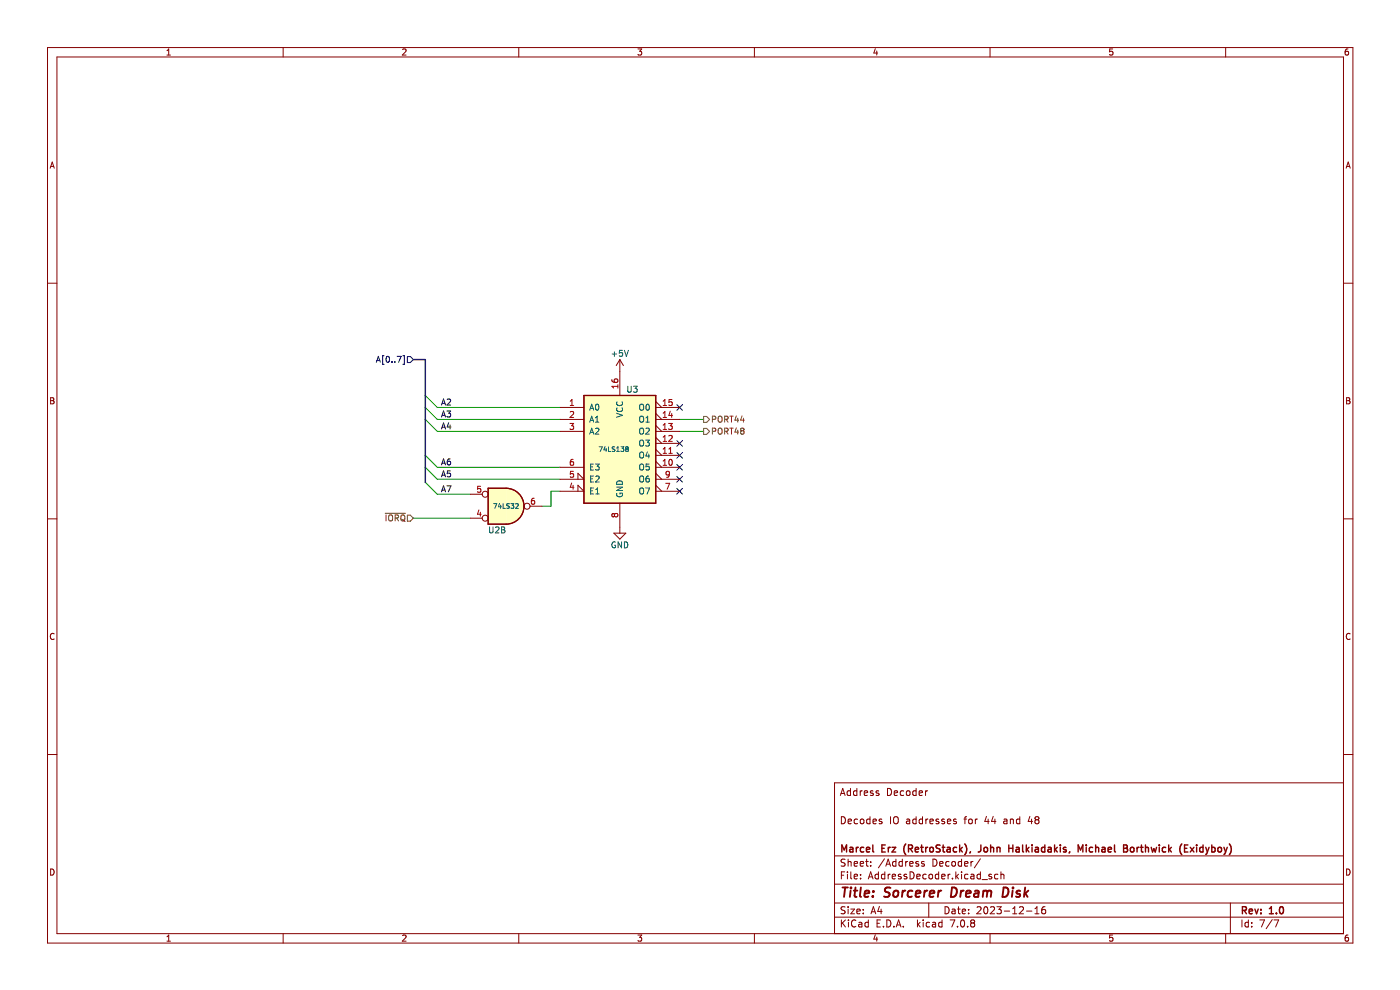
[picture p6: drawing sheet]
<svg xmlns="http://www.w3.org/2000/svg" width="297mm" height="210mm" viewBox="0 0 297 210" stroke-linecap="round" stroke-linejoin="round" font-family="sans-serif">
<g fill="none" stroke="#840000" stroke-width=".21">
<path d="M10.1 10.1h276.9v189.9h-276.9zM12.1 12.1h272.9v185.9h-272.9zM35.4 11.7h.8M35.4 10.8l.4-.4v1.3M60.1 10.1v2M85.4 10.5l.5-.1 .2 .4-.8 .9h.8M110.1 10.1v2M135.3 10.4h.8l-.4 .5 .4 .1v.6l-.2 .1-.6-.1M160 10.1v2M185.7 10.3l-.3 .9h.8M186 10.8v.9M210 10.1v2"/>
<path d="M236 10.4h-.6v.6l.6-.1v.7l-.1 .1-.5-.1M260 10.1v2M286 10.4h-.4l-.2 .3v.7l.2 .3 .4-.1v-.7h-.4l-.2 .2M10.6 35.7l.5-1.3 .4 1.3M10.8 35.3h.6M285.6 35.7l.4-1.3 .4 1.3M285.7 35.3h.6M10.1 60.1h2M285 60.1h2M10.7 84.4h.5l.2 .2-.2 .4 .2 .1 .1 .3-.3 .3h-.5zM10.7 85h.5M285.7 84.4h.4l.3 .2-.3 .4 .3 .1v.3l-.2 .3h-.5z"/>
<path d="M285.7 85h.4M10.1 110.1h2M285 110.1h2M11.5 134.5a.58 .58 0 0 0-.8 .5 .58 .58 0 0 0 .8 .5M286.4 134.5a.58 .58 0 0 0-.8 .5 .58 .58 0 0 0 .8 .5M10.1 160.1h2M178.3 168.7l.5-1.5 .5 1.5M178.4 168.3h.7M178.5 173.2a.76 .76 0 0 1 .9 .8 .76 .76 0 0 1-.9 .7zM179.9 174.2l.7-.1v-.3l-.5-.1-.2 .3 .1 .7h.6M180.4 167.2v1.5M180.4 167.8l-.4-.1-.3 .3 .2 .7h.5"/>
<path d="M181.8 167.2v1.5M181.8 167.8l-.5-.1-.2 .3 .1 .7h.6M181.9 173.8l-.4-.1-.3 .3 .1 .7h.6M182.5 167.7v1M182.6 173.9l.2-.2 .4 .2 .1 .6-.2 .2h-.3l-.2-.1zM182.9 167.7l-.4 .3M183.3 168.2l.8-.1-.1-.3-.4-.1-.3 .3 .1 .7h.6M184.6 173.8l-.5-.1-.3 .3 .2 .7h.6M184.6 173.2v1.5M185.2 174.2l.7-.1-.1-.3-.4-.1-.2 .3 .1 .7h.5M185.2 167.8l-.4-.1-.2 .3 .1 .2 .5 .1v.4h-.6M186.4 167.8l-.3-.1-.3 .3 .1 .2 .5 .1v.4h-.6"/>
<path d="M187.1 173.8l-.4-.1-.2 .3 .1 .2 .5 .1v.4h-.6M188.3 167.2a.76 .76 0 0 1 .8 .8 .76 .76 0 0 1-.8 .7zM188.9 173.2v1.5M189.6 173.5l.3-.3a.5 .5 0 0 1 .7 .5v.5a.5 .5 0 0 1-.5 .6 .5 .5 0 0 1-.5-.6zM189.7 168.2l.7-.1-.1-.3-.4-.1-.2 .3 .1 .7h.5M191.7 167.8l-.4-.1-.3 .3 .1 .7h.6M192.3 167.9l.3-.2 .4 .2 .1 .6-.2 .2h-.3l-.3-.1zM192.3 173.8h.6l.1 .9M193 174.1l-.5 .1-.2 .2 .2 .3h.5M194.3 173.8l-.4-.1-.3 .3 .2 .7h.5M194.3 167.2v1.5M194.3 173.2v1.5"/>
<path d="M194.3 167.8l-.4-.1-.3 .3 .2 .7h.5M195 168.2l.7-.1-.1-.3-.4-.1-.2 .3 .1 .7h.5M195.7 173.8l-.4-.1-.3 .3 .1 .7h.6M195.7 173.2v1.5M196.3 167.7v1M196.4 173.7v1M196.8 167.7l-.5 .3M196.8 173.7l-.4 .3M197.3 174.2l.7-.1-.1-.3-.4-.1-.2 .3v.7h.6M199.1 173.8l-.3-.1-.2 .3v.2l.5 .1v.4h-.5M200.3 173.8l-.3-.1-.2 .3v.2l.5 .1v.4h-.5M201 174.2l.7-.1-.1-.3-.4-.1-.2 .3 .1 .7h.5"/>
<path d="M202.8 173.8l-.3-.1-.2 .3v.2l.5 .1v.4h-.5M204.5 173.7h.6M205.1 173.2l-.4 .3v1.2M205.6 173.9l.2-.2 .4 .2 .1 .6-.2 .2h-.3l-.2-.1zM206.9 173.7v1M207.3 173.7l-.4 .3M209.3 173.2l-.4 1h.9M209.6 173.7v1M210.7 173.2l-.4 1h1M211.1 173.7v1M213 173.8h.6v.9M213.6 174.1l-.5 .1-.2 .2 .2 .3h.5"/>
<path d="M214.3 173.9l.3-.2 .3 .1 .1 .9M214.3 173.7v1M216.3 173.8l-.4-.1-.3 .3 .2 .7h.5M216.3 173.2v1.5M218.5 173.2l-.4 1h1M218.8 173.7v1M219.8 173.9l-.2 .3v.4l.2 .1h.5l.1-.2-.1-.5-.2-.1M219.8 173.9l-.2-.3 .2-.4 .5 .1 .1 .2-.3 .4M219.8 173.9h.3M285 166.1h-108v31.9M285 160.1h2M10.7 184.3a.66 .66 0 0 1 .8 .7 .66 .66 0 0 1-.8 .6z"/>
<path d="M35.4 198.7l.4-.4v1.3M35.4 199.6h.8M60.1 198v2M85.4 198.5l.5-.2 .2 .4-.8 .9h.8M110.1 198v2M135.3 198.3h.8l-.4 .5 .4 .2v.5l-.2 .1-.6-.1M160 198v2M177 194.5h108M177 191.5h108M177 187.6h108M177 181.6h108M178.5 185.7h.5"/>
<path d="M178.5 195.1v1.5M178.7 195.8l.7 .8M179.2 184.9h-.7v1.5M179.3 192.4l-.6-.1-.2 .2v.4l.6 .3 .2 .3-.3 .3h-.6M179.3 182.3l-.6-.1-.2 .2v.4l.6 .3 .2 .4-.3 .2h-.6M179.4 195.1l-.9 .9M179.8 184.9v.2M179.8 185.4v1M179.9 182.9l.2-.2 .4 .1 .1 .9M179.9 182.2v1.5M179.9 192.3v.2M179.9 192.8v1"/>
<path d="M180 195.1v.2M180 195.6v1M180.5 192.8h.8l-.8 1h.8M180.5 184.9v1.3l.2 .2M181.2 183.2l.7-.1-.1-.3-.4-.1-.2 .3 .1 .7h.5M181.2 185.9l.7-.1-.1-.3-.4-.1-.2 .3 .1 .7h.5M181.6 195.3a.71 .71 0 0 0-1 .5 .71 .71 0 0 0 .7 .8l.3-.1M181.8 193.3l.7-.1-.1-.3-.4-.1-.2 .2v.8h.6M182.2 195.7h.6v.9M182.5 183.2l.7-.1-.1-.3-.4-.1-.2 .3 .1 .7h.5M182.6 186.3v.1M182.6 185.5v.2"/>
<path d="M182.8 196l-.5 .1-.2 .2 .2 .3h.5M183.1 193.7v.1M183.1 192.9v.1M183.6 182.7h.6M183.8 182.2v1.3l.4 .2M184.2 195.7l-.4-.1-.3 .3 .1 .7h.6M184.2 195.1v1.5M184.2 186.4l.5-1.5 .5 1.5M184.3 186h.8M184.7 183.6v.1M184.7 182.8v.2M184.8 193.8l.5-1.5 .5 1.5"/>
<path d="M184.9 193.4h.7M185.7 198.3l-.3 .9h.8M186 198.8v.8M186.1 195.8h.5M186.3 185.5l-.4-.1-.3 .3 .2 .7h.5M186.3 184.9v1.5M186.6 192.3l-.4 1h.9M186.8 195.1h-.7v1.5h.7M186.9 192.8v1M187.4 196.5v.1M187.6 182.2l-1.3 1.9M187.7 185.5l-.4-.1-.3 .3 .1 .7h.6"/>
<path d="M187.7 184.9v1.5M187.9 183.7l.5-1.5 .5 1.5M188.1 183.3h.7M188.1 195.1a.76 .76 0 0 1 .9 .8 .76 .76 0 0 1-.9 .7zM188.4 185.4v1M188.8 185.4l-.4 .3M189.3 185.9l.7-.1-.1-.3-.4-.1-.2 .3v.7h.6M189.6 196.5v.1M190.1 182.8l-.5-.1-.3 .3 .2 .7h.6M190.1 182.2v1.5M190.1 196.6l.5-1.5 .5 1.5M190.3 196.2h.7"/>
<path d="M191.1 185.5l-.3-.1-.2 .3v.2l.5 .1v.4h-.5M191.4 182.8l-.4-.1-.3 .3 .1 .7h.6M191.4 182.2v1.5M191.6 196.5v.1M192.1 182.7v1M192.3 185.5l-.3-.1-.2 .3v.2l.5 .1v.4h-.5M192.6 182.7l-.5 .3M193 183.2l.7-.1-.1-.3-.4-.1-.2 .3 .1 .7h.5M193.1 184.9a.76 .76 0 0 1 .8 .8 .76 .76 0 0 1-.8 .7zM194.5 185.9l.7-.1-.1-.3-.4-.1-.2 .3 .1 .7h.5M194.6 195.1v1.5M194.8 196.1l.4 .5"/>
<path d="M194.8 182.8l-.3-.1-.2 .3v.2l.5 .1v.4h-.5M195.2 195.6l-.6 .6M195.8 195.1v.2M195.8 195.6v1M196.1 182.8l-.4-.1-.2 .3 .1 .2 .5 .1v.4h-.6M196.5 185.5l-.4-.1-.3 .3 .1 .7h.6M197 191.5v3M197.1 185.6l.2-.2 .5 .2v.6l-.1 .2h-.4l-.2-.1zM197.2 195.7l-.4-.1-.3 .3 .1 .7h.6M197.8 195.7h.6l.1 .9M197.9 182.2a.76 .76 0 0 1 .9 .8 .76 .76 0 0 1-.9 .7zM198.5 196l-.5 .1-.2 .2 .2 .3h.5"/>
<path d="M199.1 184.9v1.5M199.1 185.5l-.4-.1-.3 .3 .2 .7h.5M199.3 183.2l.8-.1-.1-.3-.4-.1-.3 .3 .1 .7h.6M199.8 185.9l.7-.1-.1-.3-.4-.1-.2 .3v.7h.6M199.8 195.7l-.4-.1-.3 .3 .2 .7h.5M199.8 195.1v1.5M200.5 192.3a.76 .76 0 0 1 .9 .8 .76 .76 0 0 1-.9 .7zM201.1 185.4v1M201.3 182.8l-.4-.1-.3 .3 .2 .7h.5M201.6 185.4l-.5 .3M201.6 195.1h1l-.7 1.5M202 182.9l.2-.2 .4 .2 .1 .6-.1 .2h-.4l-.2-.1z"/>
<path d="M202 192.9h.6v.9M202.1 186.3v.1M202.6 193.2l-.5 .1-.2 .2 .2 .3h.5M202.8 184.9v1.5M202.9 185.9l.4 .5M203.1 192.8h.6M203.1 196.5v.1M203.3 185.4l-.5 .6M203.3 192.3v1.3l.4 .2M203.9 195.3l.2-.2a.8 .8 0 0 1 .5 .8 .8 .8 0 0 1-.5 .7l-.3-.5zM204 182.2v1.5M204 184.9v.2"/>
<path d="M204 185.4v1M204 182.8l-.4-.1-.3 .3 .1 .7h.6M204.1 193.3l.7-.1v-.3l-.5-.1-.2 .2 .1 .8h.6M204.6 183.2l.7-.1v-.3l-.5-.1-.2 .3 .1 .7h.6M205.3 196.5v.1M205.3 185.5l-.4-.1-.3 .3 .2 .7h.5M205.5 193.7v.1M205.5 192.9v.1M206 182.7v1M206 185.5h.6v.9M206.2 195.8l-.3 .3 .1 .4 .2 .1h.4l.2-.3-.1-.4-.2-.1M206.2 195.8l-.3-.3 .3-.4 .4 .1 .2 .2-.3 .4"/>
<path d="M206.2 195.8h.3M206.4 182.7l-.4 .3M206.6 185.8l-.5 .1-.2 .2 .2 .3h.5M207.3 192.5l.5-.2 .3 .5-.9 1h.9M208 182.2l-1.3 1.9M208 185.5l-.4-.1-.3 .3 .1 .7h.6M208 184.9v1.5M208.3 186.6h1.2M208.8 192.5l.3-.2a.8 .8 0 0 1 .5 .8 .8 .8 0 0 1-.5 .7l-.4-.5zM210 198v2M210.1 192.5l.6-.2 .3 .5-.9 1h.9M210.3 185.5l-.3-.1-.2 .3v.2l.5 .1v.4h-.5"/>
<path d="M211.5 192.3h.9l-.5 .6 .4 .1v.7l-.2 .1-.6-.1M211.7 185.5l-.4-.1-.3 .3 .1 .7h.6M212.3 185.6l.3-.2 .3 .1 .1 .9M212.3 184.9v1.5M213.1 193.3h1.1M214.8 193.8h.9M214.8 192.8l.5-.5v1.5M216.3 192.5l.5-.2 .3 .5-.9 1h.9M217.8 193.3h1.1M219.6 193.8h.8M219.6 192.8l.4-.5v1.5M221.7 192.3l-.4 .1a1.01 1.01 0 0 0 0 1.4l.5-.1v-.5l-.2-.3-.5 .1-.1 .2"/>
<path d="M236 198.3h-.6v.7l.6-.1v.6l-.1 .1-.5-.1M260 198v2M261 191.5v6.5M263.5 195.1v1.5M264.8 195.7l-.4-.1-.3 .3 .2 .7h.5M264.8 195.1v1.5M265.5 196.5v.1M265.5 195.7v.1M267.3 195.1h1l-.7 1.5M269.9 195.1l-1.3 1.9M270.3 195.1h1l-.7 1.5M285.7 184.3a.66 .66 0 0 1 .7 .7 .66 .66 0 0 1-.7 .6z"/>
<path d="M286 198.3l-.4 .1-.2 .3v.7l.2 .2 .4-.1v-.6l-.4-.1-.2 .3"/>
</g>
<g fill="none" stroke="#840000" stroke-width=".3">
<path d="M180.3 179.8h.6v.9M181.7 179.7v1M182.1 179.7l-.4 .3M183.2 179.8l-.4-.1-.3 .3 .2 .7h.5M185.2 179.2v1.3l.2 .2M187.1 179.9h.5M187.8 179.2h-.7v1.5h.7M188.4 179.7v1M188.9 179.7l-.5 .3M189.2 179.7h.8l-.8 1h.8M192.2 179a1.72 1.72 0 0 0 0 2.3M195.3 179.7h.6"/>
<path d="M195.5 179.2v1.3l.4 .2M196.4 179.7v1M196.8 179.7l-.4 .3M197.3 179.9l.2-.2 .4 .2 .1 .5-.1 .3h-.4l-.2-.1zM199.4 179.3l-.5-.1-.2 .2v.4l.6 .3 .1 .3-.2 .3h-.6M199.9 179.7h.5M200.1 179.2v1.3l.3 .2M200.9 179.8h.6l.1 .9M202.9 179.8l-.4-.1-.3 .3 .2 .7h.5M203.6 179.2v1.5M204.2 179.7l-.6 .6M204.7 179a1.72 1.72 0 0 1 0 2.3"/>
<path d="M208.1 179.2l-.1 1.3-.5 .2M208.8 179.9l.2-.2 .4 .2 .1 .5-.1 .3h-.4l-.2-.1zM210.2 179.9l.2-.2 .3 .1 .1 .9M210.2 179.2v1.5M211.5 179.9l.2-.2 .4 .1 .1 .9M211.5 179.7v1M214 179.9h.9M214 179.2v1.5M214.9 179.2v1.5M215.6 179.8h.6v.9M216.9 179.2v1.3l.3 .2M217.7 179.2v1.5"/>
<path d="M218.3 179.7l-.6 .6M218.9 179.2v.2M218.9 179.7v1M219.7 179.8h.5l.1 .9M221.7 179.8l-.5-.1-.3 .3 .2 .7h.6M221.7 179.2v1.5M222.4 179.8h.5l.1 .9M223.7 179.2v1.5M224.3 179.7l-.6 .6M224.9 179.2v.2M224.9 179.7v1M226.2 179.8l-.4-.1-.2 .2 .1 .3 .5 .1v.4h-.6"/>
<path d="M230.4 179.2v.2M230.4 179.7v1M231.8 179.8l-.4-.1-.3 .3 .1 .7h.6M232.4 179.9l.2-.2 .4 .1 .1 .9M232.4 179.2v1.5M233.8 179.8h.6v.9M236.4 179.2v1.3l.2 .2M238.4 179.2h.5l.2 .3-.2 .4 .2 .2 .1 .3-.3 .3h-.5zM238.4 179.9h.5M239.9 179.9l.2-.2 .4 .2 .1 .5-.2 .3h-.3l-.2-.1zM241.2 179.7v1M241.6 179.7l-.4 .3"/>
<path d="M241.9 179.7h.6M242.1 179.2v1.3l.4 .2M243 179.9l.2-.2 .4 .1v.9M243 179.2v1.5M244.2 179.7l.3 1 .3-.7 .3 .7 .3-1M245.9 179.2v.2M245.9 179.7v1M247.3 179.8l-.4-.1-.3 .3 .1 .7h.6M247.9 179.2v1.5M248.5 179.7l-.6 .6M250.7 179a1.72 1.72 0 0 0 0 2.3M251.3 179.9h.5"/>
<path d="M252 179.2h-.7v1.5h.7M252.5 179.7l.8 1M253.3 179.7l-.8 1M253.9 179.2v.2M253.9 179.7v1M255.2 179.8l-.4-.1-.3 .3 .1 .7h.6M255.2 179.2v1.5M255.8 179.7l.3 1M256.5 179.7l-.4 1M257.1 179.8l.4-.1 .3 .3-.2 .7h-.5M257.1 179.2v1.5M258.4 179.9l.2-.2 .5 .2v.5l-.1 .3h-.4l-.2-.1z"/>
<path d="M259.6 179.7l.4 1M260.4 179.7l-.4 1M260.8 179a1.72 1.72 0 0 1 0 2.3M178.6 180.7v-1.5l.5 1.1 .5-1.1v1.5M180.9 180.1l-.5 .1-.2 .2 .2 .3h.5M183.8 180.2l.7-.1-.1-.3-.4-.1-.2 .2 .1 .8h.5M192.7 180l.7-.1 .2-.2-.1-.3-.8-.2v1.5M193.1 180l.5 .7M194.2 180.2l.7-.1-.1-.3-.4-.1-.2 .2v.8h.6M201.6 180.1l-.5 .1-.2 .2 .2 .3h.5M203.7 180.2l.5 .5M205.9 180.7l-.2 .2"/>
<path d="M216.2 180.1l-.5 .1-.2 .2 .2 .3h.5M217.9 180.2l.4 .5M220.3 180.1l-.5 .1-.2 .2 .2 .3h.5M223 180.1l-.5 .1-.2 .2 .2 .3h.5M223.9 180.2l.4 .5M226.9 180.7l-.1 .2M228.7 180.7v-1.5l.5 1.1 .5-1.1v1.5M234.4 180.1l-.5 .1-.2 .2 .2 .3h.5M235.1 180.2l.7-.1-.1-.3-.4-.1-.2 .2v.8h.6M248.1 180.2l.4 .5M256.1 180.7l-.3 .5M260 180.7l-.4 .5"/>
<path d="M263.6 193.1l.7-.1 .1-.2v-.3l-.8-.2v1.5M263.9 193.1l.5 .7M265 193.3l.7-.1-.1-.3-.4-.1-.2 .2 .1 .8h.5M266.2 192.8l.4 1 .3-1M267.5 193.7v.1M267.5 192.9v.1M269.3 193.8h.8M269.3 192.8l.4-.5v1.5M270.8 193.7v.1M271.6 192.5l.2-.2a.8 .8 0 0 1 .5 .8 .8 .8 0 0 1-.5 .7l-.4-.5z"/>
</g>
<g fill="none" stroke="#840000" stroke-width=".4">
<path d="M178.7 188.3h1.2M179.3 188.3l-.2 2M180.5 188.9l-.2 1.4M180.5 188.3v.1M181.1 188.9h.8M181.5 188.3l-.2 1.7v.2l.4 .1M182.6 188.3l-.2 1.7 .3 .3M183.4 189.6l1-.2-.1-.4h-.7l-.2 1 .2 .3 .6-.1M185.2 190.1l-.1 .2M185.3 189v.2M188.9 188.3a.85 .85 0 0 0-1.1 .1v.6l.9 .5-.1 .6a.85 .85 0 0 1-1.1 .1M189.7 189.1l.1-.1a.5 .5 0 0 1 .8 .3l-.1 .6-.2 .3a.5 .5 0 0 1-.8-.3z"/>
<path d="M191.5 188.9l-.2 1.4M192.1 188.9l-.4 .1-.2 .3M193.6 189a.66 .66 0 0 0-1 .3l-.1 .6 .2 .3h.7M194.3 189.6l.9-.2v-.4h-.8l-.2 1 .3 .3 .6-.1M196.2 188.9l-.2 1.4M196.7 188.9l-.4 .1-.2 .3M197.2 189.6l1-.2v-.4h-.8l-.2 1 .2 .3 .6-.1M199.1 188.9l-.1 1.4M199.7 188.9l-.4 .1-.2 .3M202 188.3a.96 .96 0 0 1 1 .5 .96 .96 0 0 1-.3 1.2l-.5 .3h-.5zM203.9 188.9l-.2 1.4M204.4 188.9l-.3 .1-.3 .3"/>
<path d="M204.9 189.6l1-.2v-.4h-.8l-.2 1 .2 .3 .6-.1M206.8 189h.8l-.1 1.3M207.6 189.4l-.7 .1a.4 .4 0 0 0-.3 .3 .4 .4 0 0 0 .3 .5l.6-.1M208.6 189.1l.6-.2 .3 .3M208.6 188.9l-.1 1.4M209.5 189.2a.5 .5 0 0 1 .7-.2v1.3M209.5 189.2l-.2 1.1M212.9 188.3a.96 .96 0 0 1 1 .5 .96 .96 0 0 1-.3 1.2l-.5 .3h-.4zM214.8 188.9l-.1 1.4M214.9 188.3v.1M216.4 189a.49 .49 0 0 0-.8 .3l.1 .2 .7 .2v.3l-.3 .3-.6-.1M217.5 188.3l-.3 2"/>
<path d="M217.5 189.5l.5 .8M218.2 188.9l-.9 .8"/>
</g>
<path d="M123.9 83.9h15.2v22.8h-15.2z" fill-rule="evenodd" fill="#ffffc2"/>
<path d="M123.9 83.9h15.2v22.8h-15.2z" fill="none" stroke="#840000" stroke-width=".25"/>
<path d="M107.4 103.6a3.8 3.8 0 0 1 3.8 3.8 3.8 3.8 0 0 1-3.8 3.8z" fill-rule="evenodd" fill="#ffffc2"/>
<path d="M107.4 103.6a3.8 3.8 0 0 1 3.8 3.8 3.8 3.8 0 0 1-3.8 3.8" fill="none" stroke="#840000" stroke-width=".25"/>
<path d="M103.6 103.6h3.8v7.6h-3.8z" fill-rule="evenodd" fill="#ffffc2"/>
<path d="M123.9 83.9h15.2v22.8h-15.2zM103.6 103.6h3.8a3.8 3.8 0 0 1 3.8 3.8 3.8 3.8 0 0 1-3.8 3.8h-3.8z" fill="none" stroke="#840000" stroke-width=".25"/>
<g fill="none" stroke="#000084" stroke-width=".21">
<path d="M79.8 76.9l.5-1.3 .4 1.3M80 76.5h.6M81.5 75.5h-.3v1.8h.3M82 75.7l.2-.1a.68 .68 0 0 1 .4 .6 .68 .68 0 0 1-.4 .7l-.3-.5zM83.2 76.7v.2M83.8 76.7v.2M84.3 75.6h.8l-.5 1.3M85.5 75.5h.3v1.8h-.3M86.4 75.6h.7l.6 .7-.6 .6h-.7zM143.6 93.4l1.2 1.3M143.6 96l1.2 1.2M143.6 98.5l1.2 1.2"/>
<path d="M143.6 85.8l1.2 1.2M144.8 93.4l-1.2 1.3M144.8 96l-1.2 1.2M144.8 98.5l-1.2 1.2M144.8 85.8l-1.2 1.2M143.6 103.6l1.2 1.2M143.6 101.1l1.2 1.2M144.8 103.6l-1.2 1.2M144.8 101.1l-1.2 1.2"/>
</g>
<path d="M90.2 99.1l2.6 2.6h26M90.2 89l2.6 2.5h26M90.2 96.6l2.6 2.5h26M90.2 86.4l2.6 2.6h26M90.2 83.9l2.6 2.5h26M144.2 91.5h5.1M144.2 89h5.1M87.7 109.9h12.1M90.2 102.3l2.6 2.5h7M118.8 104.2h-1.9v3.2h-1.9" fill="none" stroke="#009600" stroke-width=".21"/>
<path d="M87.7 76.3h2.5v26" fill="none" stroke="#000084" stroke-width=".3"/>
<g fill="none" stroke="#0f0f0f" stroke-width=".21">
<path d="M93.7 91l.4-1.3 .4 1.3M93.7 98.6l.4-1.3 .4 1.3M93.7 85.9l.4-1.3 .4 1.3M93.7 88.5l.4-1.3 .4 1.3M93.8 90.6h.6M93.8 98.3h.6M93.8 85.6h.6M93.8 88.1h.6M94.8 87.2h.8l-.4 .5 .3 .1v.5l-.1 .2-.6-.2M94.9 84.8l.5-.2 .2 .4-.8 .9h.8M95.2 89.7l-.3 .9h.8M95.5 90.1v.9"/>
<path d="M95.5 97.3l-.4 .1-.2 .2v.8l.2 .2 .4-.1v-.6l-.4-.1-.2 .3M95.5 99.9h-.6v.6l.6-.1v.6l-.1 .2-.5-.2M93.7 104.3l.4-1.2 .4 1.2M93.7 101.2l.4-1.3 .4 1.3M93.8 104h.6M93.8 100.8h.6M94.8 103.1h.9l-.6 1.2"/>
</g>
<g fill="none" stroke="#725600" stroke-width=".21">
<path d="M149.3 90.9h.6l.6 .6-.6 .6h-.6zM149.3 88.3h.6l.6 .7-.6 .6h-.6zM151.1 88.9h.6l.1-.5-.7-.1v1.2M151.1 91.5l.6-.1 .1-.5-.7-.1v1.3M152.4 91l.2-.2a.43 .43 0 0 1 .6 .4v.5a.42 .42 0 0 1-.4 .4 .42 .42 0 0 1-.5-.4zM152.4 88.5l.2-.2a.43 .43 0 0 1 .6 .4v.4a.42 .42 0 0 1-.4 .5 .42 .42 0 0 1-.5-.5zM153.7 91.5l.6-.1 .1-.5-.7-.1v1.3M153.7 88.9h.6l.1-.5-.7-.1v1.2M154 91.5l.5 .6M154 88.9l.5 .6M154.8 90.8h.7M154.8 88.3h.7"/>
<path d="M155.2 88.3v1.2M155.2 90.8v1.3M156.2 90.8l-.3 .9h.8M156.2 88.2l-.3 .9h.8M156.5 88.7v.8M156.5 91.2v.9M157.4 91.4l-.3-.3 .3-.3h.2l.2 .3-.2 .3M157.4 91.4l-.3 .2 .1 .4 .2 .1 .3-.1 .1-.2v-.2l-.2-.2M157.4 91.4h.2M157.4 88.2l-.3 .9h.8M157.7 88.7v.8M81.7 108.9h4.3"/>
<path d="M81.9 109.2v1.3M82.5 109.4l.2-.2a.43 .43 0 0 1 .6 .5v.4a.42 .42 0 0 1-.4 .4 .42 .42 0 0 1-.5-.4zM83.8 109.9l.6-.1 .1-.5-.7-.1v1.3M84.1 109.9l.5 .6M85.1 109.4l.2-.2a.43 .43 0 0 1 .6 .5v.4a.42 .42 0 0 1-.4 .4 .42 .42 0 0 1-.5-.4zM85.3 110.2l.6 .4M86.4 109.3h.7l.6 .6-.6 .7h-.7z"/>
</g>
<g fill="none" stroke="#840000" stroke-width=".21">
<path d="M131.5 76.3v7.6M131.5 76.3l-.8 1.2M131.5 76.3l.8 1.2M118.8 86.4h5.1M118.8 99.1h5.1M118.8 91.5h5.1M118.8 89h5.1M139.1 86.4h5.1M139.1 99.1h5.1M139.1 97.9l1.3 1.2M139.1 96.6h5.1M139.1 95.3l1.3 1.3"/>
<path d="M139.1 94h5.1M139.1 92.8l1.3 1.2M139.1 91.5h5.1M139.1 90.2l1.3 1.3M139.1 89h5.1M139.1 87.7l1.3 1.3M139.1 85.2l1.3 1.2M99.8 109.9h2.5M99.8 104.8h2.5M112.4 107.4h2.6M118.8 104.2h5.1l-1.3-1.3v1.3M118.8 101.7h5.1l-1.3-1.3v1.3"/>
<path d="M130.2 113.1h2.6l-1.3 1.3zM131.5 106.7v6.4M139.1 104.2h5.1M139.1 101.7h5.1M139.1 102.9l1.3 1.3M139.1 100.4l1.3 1.3"/>
<circle cx="102.9" cy="104.8" r=".63"/>
<circle cx="102.9" cy="109.9" r=".63"/>
<circle cx="111.8" cy="107.4" r=".63"/>
</g>
<g fill="none" stroke="#006464" stroke-width=".21">
<path d="M129.9 75.1h.9M130.3 74.6v1M132 74.3h-.6v.6h.6v.6l-.1 .1-.5-.1M132.5 74.3l.4 1.3 .4-1.3M125.1 87l.4-1.3 .5 1.3M125.1 89.5l.4-1.2 .5 1.2M125.1 92.1l.4-1.3 .5 1.3M125.2 86.6h.6M125.2 89.2h.6M125.2 91.7h.6M125.3 99h.4M125.9 98.4h-.6v1.3h.6"/>
<path d="M126.3 98.4h.8l-.4 .5 .3 .1v.6l-.1 .1-.6-.1M126.3 90.9l.5-.1 .2 .4-.7 .9h.7M126.3 89.5h.7M126.3 88.6l.4-.3v1.2M126.4 85.9l.2-.2a.68 .68 0 0 1 .5 .7 .68 .68 0 0 1-.5 .6l-.3-.5zM127.1 94.8h.7l-.5 1M128.3 94.7l-.2 .7h.6M128.6 95.1v.7M129.1 94.8v1h.5M130.4 94.8l-.5 .1a.42 .42 0 0 0 .5 .5l-.1 .3h-.4M130.8 87.7l1.3 .4-1.3 .4M130.8 95.1l.3-.3v1"/>
<path d="M130.8 95.8h.6M130.9 86.5a.56 .56 0 0 0 .5 .8 .56 .56 0 0 0 .6-.8M130.9 85.2a.56 .56 0 0 0 .5 .8 .56 .56 0 0 0 .6-.8M131.7 94.8h.6l-.3 .4h.3v.5h-.6M132.7 95l.2-.2 .4 .2M132.7 95l.2 .2M132.7 95h.1M132.9 95.2l-.2 .2 .2 .4 .4-.2-.2-.4M132.9 95.2h.2M133.2 81.9v1.1l.2 .2 .4-.1 .1-.1v-1.1M133.3 95l-.2 .2M133.3 95h.1"/>
<path d="M134.4 81.9h.8l-.5 .5 .4 .1v.6l-.2 .1-.5-.1M135.8 85.9l.2-.2a.43 .43 0 0 1 .5 .5v.4a.42 .42 0 0 1-.4 .4 .42 .42 0 0 1-.4-.4zM135.8 98.6l.2-.2a.43 .43 0 0 1 .5 .5v.4a.42 .42 0 0 1-.4 .4 .42 .42 0 0 1-.4-.4zM135.8 88.5l.2-.2a.43 .43 0 0 1 .5 .4v.4a.42 .42 0 0 1-.4 .5 .42 .42 0 0 1-.4-.5zM135.8 91l.2-.2a.43 .43 0 0 1 .5 .4v.5a.42 .42 0 0 1-.4 .4 .42 .42 0 0 1-.4-.4zM135.8 93.5l.2-.1a.43 .43 0 0 1 .5 .4v.4a.42 .42 0 0 1-.4 .4 .42 .42 0 0 1-.4-.4zM135.8 96.1l.2-.2a.43 .43 0 0 1 .5 .4v.4a.42 .42 0 0 1-.4 .5 .42 .42 0 0 1-.4-.5zM137 93.4h.8l-.5 .4 .4 .2v.5l-.2 .1-.5-.1M137 90.9l.5-.1 .3 .4-.8 .9h.8M137 89.5h.8M137 88.6l.4-.3v1.2M137.1 85.9l.2-.2a.68 .68 0 0 1 .5 .7 .68 .68 0 0 1-.5 .6l-.3-.5z"/>
<path d="M137.3 95.8l-.3 .9h.8M137.6 96.3v.9M137.7 98.4h-.6l-.1 .6h.6l.1 .6-.2 .1-.5-.1M103.9 111.8v1l.2 .2h.4l.1-.2v-1M104.7 106.8h.7l-.4 1M105.1 111.9l.5-.1 .3 .3-.8 .9h.8M106 106.8l-.3 .7h.6M106.2 107.2v.6M106.4 111.8h.4l.3 .2-.3 .4 .3 .1v.3l-.2 .2h-.5zM106.4 112.4h.4M106.7 106.8v1h.5M108.1 106.9h-.6a.42 .42 0 0 0 .5 .6v.3h-.5"/>
<path d="M108.4 106.8h.6l-.3 .4 .3 .1v.4h-.6M109.4 106.9l.4-.1 .2 .3-.7 .7h.7M125.3 104.1h.4M125.3 101.6h.4M125.9 103.5h-.6v1.3h.6M125.9 101h-.6v1.2h.6M126.4 104.8h.7M126.4 103.9l.3-.4v1.3M126.4 101.1l.5-.1 .2 .3-.8 .9h.8M130.5 115a.58 .58 0 0 0-.7 .6 .58 .58 0 0 0 .8 .5v-.4h-.3M130.8 103.3h1.3l-1.3 .8h1.3M130.9 102.2a.68 .68 0 0 1 .7-.2 .68 .68 0 0 1 .5 .7h-1.3z"/>
<path d="M130.9 104.7a.58 .58 0 0 0 .5 .7 .58 .58 0 0 0 .6-.8h-.5v.2M131.9 114.9v1.3l-.8-1.3v1.3M132.5 114.9a.64 .64 0 0 1 .7 .7 .64 .64 0 0 1-.7 .6zM135.8 101.2l.2-.2a.43 .43 0 0 1 .5 .4v.4a.42 .42 0 0 1-.4 .5 .42 .42 0 0 1-.4-.5zM135.8 103.7l.2-.2a.43 .43 0 0 1 .5 .4v.5a.42 .42 0 0 1-.4 .4 .42 .42 0 0 1-.4-.4zM137 103.5h.8l-.5 1.3M137.6 101h-.3l-.2 .3-.1 .7 .3 .2 .4-.1-.1-.6h-.3l-.3 .2"/>
</g>
<g fill="none" stroke="#a90000" stroke-width=".21">
<path d="M120.9 89.8h.8l-.4 .5 .3 .1v.6l-.1 .1-.6-.1M121 86h.7M121 85.1l.3-.4v1.3M121 87.4l.5-.1 .2 .3-.8 1h.8M121.6 97.4l-.4 .1-.2 .2v.8l.2 .2 .4-.1v-.6l-.4-.1-.2 .3M121.6 100h-.6v.6l.6-.1v.6l-.1 .1-.5-.1M129.8 80.5l.1 .4 .2 .1 .7 .1 .3-.2-.1-.5-.7 .1v.4l.2 .2M131.1 81.6v.7M131.1 82h-1.3l.4 .3M140.7 86h.7M140.7 98.7h.7M140.7 85.1l.3-.4v1.3"/>
<path d="M140.7 87.6l.3-.3v1.3M140.7 90.2l.3-.4v1.3M140.7 92.7l.3-.3v1.2M140.7 95.3l.3-.4v1.3M140.7 97.8l.3-.4v1.3M140.7 96.2h.7M140.7 93.6h.7M140.7 91.1h.7M140.7 88.6h.7M141.8 89.8h.8l-.4 .5 .4 .1v.6l-.2 .1-.6-.1M141.9 92.5l.5-.1 .2 .3-.8 .9h.8M141.9 96.2h.7"/>
<path d="M141.9 95.3l.4-.4v1.3M142 97.6l.2-.2a.68 .68 0 0 1 .4 .7 .68 .68 0 0 1-.4 .6l-.3-.5zM142.2 87.2l-.3 .9h.8M142.5 87.7v.9M142.6 84.7h-.6l-.1 .6h.6l.1 .6-.2 .1-.5-.1M101.6 108.2l-.3 .9h.8M101.9 108.7v.8M102 103.2h-.6l-.1 .6 .6-.1 .1 .6-.2 .1-.5-.1M113.3 105.7l-.3 .1-.2 .2-.1 .7 .3 .3 .4-.2-.1-.6h-.3l-.3 .2M121.3 102.5l-.3 .9h.8M121.6 102.9v.9M130.3 109.2l.3-.3h.2l.3 .3-.1 .3-.2 .1h-.3l-.2-.2"/>
<path d="M130.3 109.2l-.2-.3-.3 .3v.2l.2 .2 .3-.2M130.3 109.2v.2M141.2 102.5h.9l-.6 1.3M142 100.5l-.2 .3-.4-.1-.1-.6 .5-.1 .2 .2v.7l-.2 .3h-.4"/>
</g>
</svg>
